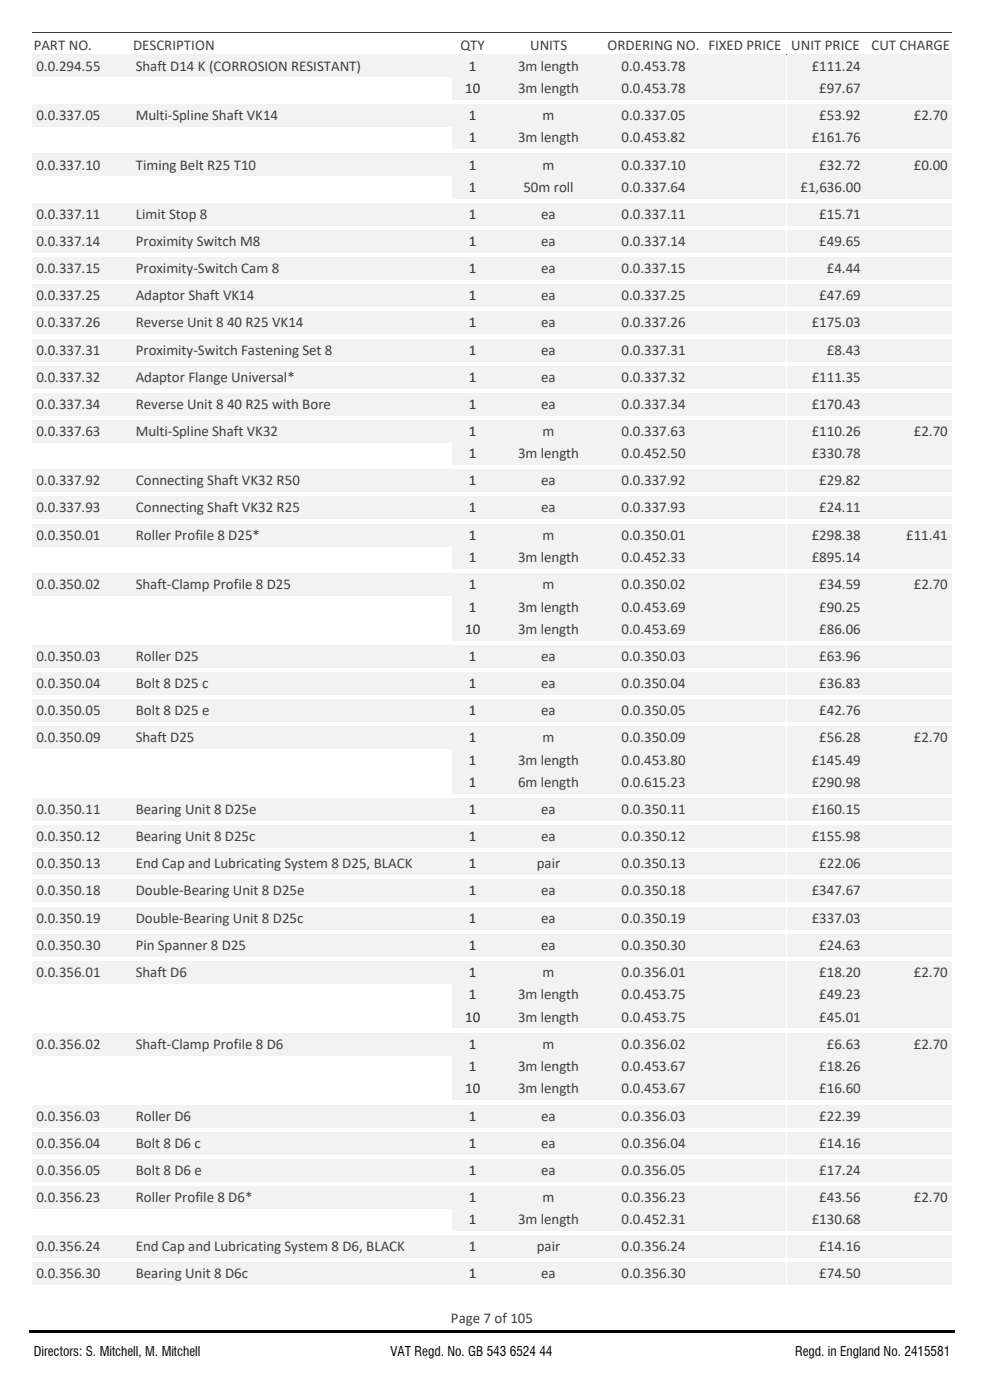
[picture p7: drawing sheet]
<svg xmlns="http://www.w3.org/2000/svg" width="210mm" height="297mm" viewBox="0 0 210 297" stroke-linecap="round" stroke-linejoin="round" font-family="sans-serif">
<defs><g id="words">
<g font-size="3.2" fill="#404040">
<text x="7.1" y="10.7">PART NO.</text>
<text x="28.2" y="10.7">DESCRIPTION</text>
<text x="97.6" y="10.7">QTY</text>
<text x="112.3" y="10.7">UNITS</text>
<text x="128.7" y="10.7">ORDERING NO. FIXED PRICE UNIT PRICE</text>
<text x="184.7" y="10.7">CUT CHARGE</text>
<text x="7.7" y="15">0.0.294.55</text>
<text x="28.8" y="15">Shaft D14 K (CORROSION RESISTANT)</text>
<text x="109.8" y="15">3m length</text>
<text x="131.7" y="15">0.0.453.78</text>
<text x="172" y="15">£111.24</text>
<text x="109.8" y="19.7">3m length</text>
<text x="131.7" y="19.7">0.0.453.78</text>
<text x="173.6" y="19.7">£97.67</text>
<text x="7.7" y="25.5">0.0.337.05</text>
<text x="28.8" y="25.5">Multi-Spline Shaft VK14</text>
<text x="115" y="25.5">m</text>
<text x="131.7" y="25.5">0.0.337.05</text>
<text x="173.6" y="25.5">£53.92</text>
<text x="193.6" y="25.5">£2.70</text>
<text x="7.7" y="36">0.0.337.10</text>
<text x="28.8" y="36">Timing Belt R25 T10</text>
<text x="109.8" y="30.2">3m length</text>
<text x="115" y="36">m</text>
<text x="131.7" y="30.2">0.0.453.82</text>
<text x="131.7" y="36">0.0.337.10</text>
<text x="172" y="30.2">£161.76</text>
<text x="173.6" y="36">£32.72</text>
<text x="193.6" y="36">£0.00</text>
<text x="110.9" y="40.7">50m roll</text>
<text x="131.7" y="40.7">0.0.337.64</text>
<text x="169.6" y="40.7">£1,636.00</text>
<text x="7.7" y="46.5">0.0.337.11</text>
<text x="28.8" y="46.5">Limit Stop 8</text>
<text x="114.7" y="46.5">ea</text>
<text x="131.7" y="46.5">0.0.337.11</text>
<text x="173.6" y="46.5">£15.71</text>
<text x="7.7" y="52.2">0.0.337.14</text>
<text x="28.8" y="52.2">Proximity Switch M8</text>
<text x="114.7" y="52.2">ea</text>
<text x="131.7" y="52.2">0.0.337.14</text>
<text x="173.6" y="52.2">£49.65</text>
<text x="7.7" y="58">0.0.337.15</text>
<text x="28.8" y="58">Proximity-Switch Cam 8</text>
<text x="114.7" y="58">ea</text>
<text x="131.7" y="58">0.0.337.15</text>
<text x="175.2" y="58">£4.44</text>
<text x="7.7" y="63.7">0.0.337.25</text>
<text x="28.8" y="63.7">Adaptor Shaft VK14</text>
<text x="114.7" y="63.7">ea</text>
<text x="131.7" y="63.7">0.0.337.25</text>
<text x="173.6" y="63.7">£47.69</text>
<text x="7.7" y="69.5">0.0.337.26</text>
<text x="28.8" y="69.5">Reverse Unit 8 40 R25 VK14</text>
<text x="114.7" y="69.5">ea</text>
<text x="131.7" y="69.5">0.0.337.26</text>
<text x="172" y="69.5">£175.03</text>
<text x="7.7" y="75.2">0.0.337.31</text>
<text x="28.8" y="75.2">Proximity-Switch Fastening Set 8</text>
<text x="114.7" y="75.2">ea</text>
<text x="131.7" y="75.2">0.0.337.31</text>
<text x="175.2" y="75.2">£8.43</text>
<text x="7.7" y="81">0.0.337.32</text>
<text x="28.8" y="81">Adaptor Flange Universal*</text>
<text x="114.7" y="81">ea</text>
<text x="131.7" y="81">0.0.337.32</text>
<text x="172" y="81">£111.35</text>
<text x="7.7" y="86.7">0.0.337.34</text>
<text x="28.8" y="86.7">Reverse Unit 8 40 R25 with Bore</text>
<text x="114.7" y="86.7">ea</text>
<text x="131.7" y="86.7">0.0.337.34</text>
<text x="172" y="86.7">£170.43</text>
<text x="7.7" y="92.4">0.0.337.63</text>
<text x="28.8" y="92.4">Multi-Spline Shaft VK32</text>
<text x="115" y="92.4">m</text>
<text x="131.7" y="92.4">0.0.337.63</text>
<text x="172" y="92.4">£110.26</text>
<text x="193.6" y="92.4">£2.70</text>
<text x="109.8" y="97.2">3m length</text>
<text x="131.7" y="97.2">0.0.452.50</text>
<text x="172" y="97.2">£330.78</text>
<text x="7.7" y="103">0.0.337.92</text>
<text x="28.8" y="103">Connecting Shaft VK32 R50</text>
<text x="114.7" y="103">ea</text>
<text x="131.7" y="103">0.0.337.92</text>
<text x="173.6" y="103">£29.82</text>
<text x="7.7" y="108.7">0.0.337.93</text>
<text x="28.8" y="108.7">Connecting Shaft VK32 R25</text>
<text x="114.7" y="108.7">ea</text>
<text x="131.7" y="108.7">0.0.337.93</text>
<text x="173.6" y="108.7">£24.11</text>
<text x="7.7" y="114.5">0.0.350.01</text>
<text x="28.8" y="114.5">Roller Profile 8 D25*</text>
<text x="109.8" y="119.2">3m length</text>
<text x="115" y="114.5">m</text>
<text x="131.7" y="114.5">0.0.350.01</text>
<text x="131.7" y="119.2">0.0.452.33</text>
<text x="172" y="114.5">£298.38</text>
<text x="172" y="119.2">£895.14</text>
<text x="192" y="114.5">£11.41</text>
<text x="7.7" y="124.9">0.0.350.02</text>
<text x="28.8" y="124.9">Shaft-Clamp Profile 8 D25</text>
<text x="115" y="124.9">m</text>
<text x="131.7" y="124.9">0.0.350.02</text>
<text x="173.6" y="124.9">£34.59</text>
<text x="193.6" y="124.9">£2.70</text>
<text x="109.8" y="129.7">3m length</text>
<text x="131.7" y="129.7">0.0.453.69</text>
<text x="173.6" y="129.7">£90.25</text>
<text x="109.8" y="134.4">3m length</text>
<text x="131.7" y="134.4">0.0.453.69</text>
<text x="173.6" y="134.4">£86.06</text>
<text x="7.7" y="140.2">0.0.350.03</text>
<text x="28.8" y="140.2">Roller D25</text>
<text x="114.7" y="140.2">ea</text>
<text x="131.7" y="140.2">0.0.350.03</text>
<text x="173.6" y="140.2">£63.96</text>
<text x="7.7" y="146">0.0.350.04</text>
<text x="28.8" y="146">Bolt 8 D25 c</text>
<text x="114.7" y="146">ea</text>
<text x="131.7" y="146">0.0.350.04</text>
<text x="173.6" y="146">£36.83</text>
<text x="7.7" y="151.7">0.0.350.05</text>
<text x="28.8" y="151.7">Bolt 8 D25 e</text>
<text x="114.7" y="151.7">ea</text>
<text x="131.7" y="151.7">0.0.350.05</text>
<text x="173.6" y="151.7">£42.76</text>
<text x="7.7" y="157.4">0.0.350.09</text>
<text x="28.8" y="157.4">Shaft D25</text>
<text x="115" y="157.4">m</text>
<text x="131.7" y="157.4">0.0.350.09</text>
<text x="173.6" y="157.4">£56.28</text>
<text x="193.6" y="157.4">£2.70</text>
<text x="109.8" y="162.2">3m length</text>
<text x="109.8" y="166.9">6m length</text>
<text x="131.7" y="162.2">0.0.453.80</text>
<text x="131.7" y="166.9">0.0.615.23</text>
<text x="172" y="162.2">£145.49</text>
<text x="172" y="166.9">£290.98</text>
<text x="7.7" y="172.7">0.0.350.11</text>
<text x="28.8" y="172.7">Bearing Unit 8 D25e</text>
<text x="114.7" y="172.7">ea</text>
<text x="131.7" y="172.7">0.0.350.11</text>
<text x="172" y="172.7">£160.15</text>
<text x="7.7" y="178.5">0.0.350.12</text>
<text x="28.8" y="178.5">Bearing Unit 8 D25c</text>
<text x="114.7" y="178.5">ea</text>
<text x="131.7" y="178.5">0.0.350.12</text>
<text x="172" y="178.5">£155.98</text>
<text x="7.7" y="184.2">0.0.350.13</text>
<text x="28.8" y="184.2">End Cap and Lubricating System 8 D25, BLACK</text>
<text x="113.7" y="184.2">pair</text>
<text x="131.7" y="184.2">0.0.350.13</text>
<text x="173.6" y="184.2">£22.06</text>
<text x="7.7" y="189.9">0.0.350.18</text>
<text x="28.8" y="189.9">Double-Bearing Unit 8 D25e</text>
<text x="114.7" y="189.9">ea</text>
<text x="131.7" y="189.9">0.0.350.18</text>
<text x="172" y="189.9">£347.67</text>
<text x="7.7" y="195.7">0.0.350.19</text>
<text x="28.8" y="195.7">Double-Bearing Unit 8 D25c</text>
<text x="114.7" y="195.7">ea</text>
<text x="131.7" y="195.7">0.0.350.19</text>
<text x="172" y="195.7">£337.03</text>
<text x="7.7" y="201.5">0.0.350.30</text>
<text x="28.8" y="201.5">Pin Spanner 8 D25</text>
<text x="114.7" y="201.5">ea</text>
<text x="131.7" y="201.5">0.0.350.30</text>
<text x="173.6" y="201.5">£24.63</text>
<text x="7.7" y="207.2">0.0.356.01</text>
<text x="28.8" y="207.2">Shaft D6</text>
<text x="115" y="207.2">m</text>
<text x="131.7" y="207.2">0.0.356.01</text>
<text x="173.6" y="207.2">£18.20</text>
<text x="193.6" y="207.2">£2.70</text>
<text x="109.8" y="212">3m length</text>
<text x="131.7" y="212">0.0.453.75</text>
<text x="173.6" y="212">£49.23</text>
<text x="109.8" y="216.7">3m length</text>
<text x="131.7" y="216.7">0.0.453.75</text>
<text x="173.6" y="216.7">£45.01</text>
<text x="7.7" y="222.4">0.0.356.02</text>
<text x="28.8" y="222.4">Shaft-Clamp Profile 8 D6</text>
<text x="109.8" y="227.2">3m length</text>
<text x="115" y="222.4">m</text>
<text x="131.7" y="222.4">0.0.356.02</text>
<text x="131.7" y="227.2">0.0.453.67</text>
<text x="173.6" y="227.2">£18.26</text>
<text x="175.2" y="222.4">£6.63</text>
<text x="193.6" y="222.4">£2.70</text>
<text x="109.8" y="231.9">3m length</text>
<text x="131.7" y="231.9">0.0.453.67</text>
<text x="173.6" y="231.9">£16.60</text>
<text x="7.7" y="237.7">0.0.356.03</text>
<text x="28.8" y="237.7">Roller D6</text>
<text x="114.7" y="237.7">ea</text>
<text x="131.7" y="237.7">0.0.356.03</text>
<text x="173.6" y="237.7">£22.39</text>
<text x="7.7" y="243.5">0.0.356.04</text>
<text x="28.8" y="243.5">Bolt 8 D6 c</text>
<text x="114.7" y="243.5">ea</text>
<text x="131.7" y="243.5">0.0.356.04</text>
<text x="173.6" y="243.5">£14.16</text>
<text x="7.7" y="249.2">0.0.356.05</text>
<text x="28.8" y="249.2">Bolt 8 D6 e</text>
<text x="114.7" y="249.2">ea</text>
<text x="131.7" y="249.2">0.0.356.05</text>
<text x="173.6" y="249.2">£17.24</text>
<text x="7.7" y="254.9">0.0.356.23</text>
<text x="28.8" y="254.9">Roller Profile 8 D6*</text>
<text x="115" y="254.9">m</text>
<text x="131.7" y="254.9">0.0.356.23</text>
<text x="173.6" y="254.9">£43.56</text>
<text x="193.6" y="254.9">£2.70</text>
<text x="109.8" y="259.7">3m length</text>
<text x="131.7" y="259.7">0.0.452.31</text>
<text x="172" y="259.7">£130.68</text>
<text x="7.7" y="265.4">0.0.356.24</text>
<text x="28.8" y="265.4">End Cap and Lubricating System 8 D6, BLACK</text>
<text x="113.7" y="265.4">pair</text>
<text x="131.7" y="265.4">0.0.356.24</text>
<text x="173.6" y="265.4">£14.16</text>
<text x="7.7" y="271.2">0.0.356.30</text>
<text x="28.8" y="271.2">Bearing Unit 8 D6c</text>
<text x="114.7" y="271.2">ea</text>
<text x="131.7" y="271.2">0.0.356.30</text>
<text x="173.6" y="271.2">£74.50</text>
<text x="95.6" y="280.5">Page 7 of 105</text>
</g>
<g font-size="3.2" fill="#222a35">
<text x="99.4" y="15">1</text>
<text x="98.6" y="19.7">10</text>
<text x="99.4" y="25.5">1</text>
<text x="99.4" y="30.2">1</text>
<text x="99.4" y="36">1</text>
<text x="99.4" y="40.7">1</text>
<text x="99.4" y="46.5">1</text>
<text x="99.4" y="52.2">1</text>
<text x="99.4" y="58">1</text>
<text x="99.4" y="63.7">1</text>
<text x="99.4" y="69.5">1</text>
<text x="99.4" y="75.2">1</text>
<text x="99.4" y="81">1</text>
<text x="99.4" y="86.7">1</text>
<text x="99.4" y="92.4">1</text>
<text x="99.4" y="97.2">1</text>
<text x="99.4" y="103">1</text>
<text x="99.4" y="108.7">1</text>
<text x="99.4" y="114.5">1</text>
<text x="99.4" y="119.2">1</text>
<text x="99.4" y="124.9">1</text>
<text x="99.4" y="129.7">1</text>
<text x="98.6" y="134.4">10</text>
<text x="99.4" y="140.2">1</text>
<text x="99.4" y="146">1</text>
<text x="99.4" y="151.7">1</text>
<text x="99.4" y="157.4">1</text>
<text x="99.4" y="162.2">1</text>
<text x="99.4" y="166.9">1</text>
<text x="99.4" y="172.7">1</text>
<text x="99.4" y="178.5">1</text>
<text x="99.4" y="184.2">1</text>
<text x="99.4" y="189.9">1</text>
<text x="99.4" y="195.7">1</text>
<text x="99.4" y="201.5">1</text>
<text x="99.4" y="207.2">1</text>
<text x="99.4" y="212">1</text>
<text x="98.6" y="216.7">10</text>
<text x="99.4" y="222.4">1</text>
<text x="99.4" y="227.2">1</text>
<text x="98.6" y="231.9">10</text>
<text x="99.4" y="237.7">1</text>
<text x="99.4" y="243.5">1</text>
<text x="99.4" y="249.2">1</text>
<text x="99.4" y="254.9">1</text>
<text x="99.4" y="259.7">1</text>
<text x="99.4" y="265.4">1</text>
<text x="99.4" y="271.2">1</text>
</g>
<g font-size="2.8">
<text x="7.1" y="287.6">Directors: S. Mitchell, M. Mitchell</text>
<text x="82.7" y="287.6">VAT Regd. No. GB 543 6524 44</text>
<text x="168.5" y="287.6">Regd. in England No. 2415581</text>
</g>
</g></defs>
<path d="M104.5 6.9h23.5" fill="none" stroke="#404040" stroke-width=".21"/>
<path d="M104.5 6.9h23.5" fill="none" stroke="#404040" stroke-width=".21"/>
<path d="M104.5 11.6h23.5" fill="none" stroke="#404040" stroke-width=".21"/>
<path d="M104.5 11.6h23.5" fill="none" stroke="#404040" stroke-width=".21"/>
<path d="M6.8 6.9h21.2" fill="none" stroke="#404040" stroke-width=".21"/>
<path d="M6.8 6.9h21.2" fill="none" stroke="#404040" stroke-width=".21"/>
<path d="M6.8 11.6h21.2" fill="none" stroke="#404040" stroke-width=".21"/>
<path d="M6.8 11.6h21.2" fill="none" stroke="#404040" stroke-width=".21"/>
<path d="M95.8 6.9h8.8" fill="none" stroke="#404040" stroke-width=".21"/>
<path d="M95.8 6.9h8.8" fill="none" stroke="#404040" stroke-width=".21"/>
<path d="M95.8 11.6h8.8" fill="none" stroke="#404040" stroke-width=".21"/>
<path d="M95.8 11.6h8.8" fill="none" stroke="#404040" stroke-width=".21"/>
<path d="M183.2 6.9h18.5" fill="none" stroke="#404040" stroke-width=".21"/>
<path d="M183.2 6.9h18.5" fill="none" stroke="#404040" stroke-width=".21"/>
<path d="M183.2 11.6h18.5" fill="none" stroke="#404040" stroke-width=".21"/>
<path d="M183.2 11.6h18.5" fill="none" stroke="#404040" stroke-width=".21"/>
<path d="M166.6 6.9h16.7" fill="none" stroke="#404040" stroke-width=".21"/>
<path d="M166.6 6.9h16.7" fill="none" stroke="#404040" stroke-width=".21"/>
<path d="M166.6 11.6h16.7" fill="none" stroke="#404040" stroke-width=".21"/>
<path d="M166.6 11.6h16.7" fill="none" stroke="#404040" stroke-width=".21"/>
<path d="M149 6.9h17.7" fill="none" stroke="#404040" stroke-width=".21"/>
<path d="M149 6.9h17.7" fill="none" stroke="#404040" stroke-width=".21"/>
<path d="M149 11.6h17.7" fill="none" stroke="#404040" stroke-width=".21"/>
<path d="M149 11.6h17.7" fill="none" stroke="#404040" stroke-width=".21"/>
<path d="M127.9 6.9h21.1" fill="none" stroke="#404040" stroke-width=".21"/>
<path d="M127.9 6.9h21.1" fill="none" stroke="#404040" stroke-width=".21"/>
<path d="M127.9 11.6h21.1" fill="none" stroke="#404040" stroke-width=".21"/>
<path d="M127.9 11.6h21.1" fill="none" stroke="#404040" stroke-width=".21"/>
<path d="M27.9 6.9h68" fill="none" stroke="#404040" stroke-width=".21"/>
<path d="M27.9 6.9h68" fill="none" stroke="#404040" stroke-width=".21"/>
<path d="M27.9 11.6h68" fill="none" stroke="#404040" stroke-width=".21"/>
<path d="M27.9 11.6h68" fill="none" stroke="#404040" stroke-width=".21"/>
<g fill="#f2f2f2">
<path d="M6.9 11.6h21v4.7h-21z" fill-rule="evenodd"/>
<path d="M95.9 11.6h8.6v4.7h-8.6z" fill-rule="evenodd"/>
<path d="M128 11.6h21v4.7h-21z" fill-rule="evenodd"/>
<path d="M149 11.6h17.6v4.7h-17.6z" fill-rule="evenodd"/>
<path d="M166.7 11.6h16.5v4.7h-16.5z" fill-rule="evenodd"/>
<path d="M183.3 11.6h18.3v4.7h-18.3z" fill-rule="evenodd"/>
<path d="M28 11.6h67.8v4.7h-67.8z" fill-rule="evenodd"/>
<path d="M104.6 11.6h23.3v4.7h-23.3z" fill-rule="evenodd"/>
<path d="M95.9 16.4h8.6v4.7h-8.6z" fill-rule="evenodd"/>
<path d="M128 16.4h21v4.7h-21z" fill-rule="evenodd"/>
<path d="M149 16.4h17.6v4.7h-17.6z" fill-rule="evenodd"/>
<path d="M166.7 16.4h16.5v4.7h-16.5z" fill-rule="evenodd"/>
<path d="M183.3 16.4h18.3v4.7h-18.3z" fill-rule="evenodd"/>
<path d="M104.6 16.4h23.3v4.7h-23.3z" fill-rule="evenodd"/>
<path d="M6.9 22.1h21v4.7h-21z" fill-rule="evenodd"/>
<path d="M95.9 22.1h8.6v4.7h-8.6z" fill-rule="evenodd"/>
<path d="M128 22.1h21v4.7h-21z" fill-rule="evenodd"/>
<path d="M149 22.1h17.6v4.7h-17.6z" fill-rule="evenodd"/>
<path d="M166.7 22.1h16.5v4.7h-16.5z" fill-rule="evenodd"/>
<path d="M183.3 22.1h18.3v4.7h-18.3z" fill-rule="evenodd"/>
<path d="M28 22.1h67.8v4.7h-67.8z" fill-rule="evenodd"/>
<path d="M104.6 22.1h23.3v4.7h-23.3z" fill-rule="evenodd"/>
<path d="M95.9 26.9h8.6v4.7h-8.6z" fill-rule="evenodd"/>
<path d="M128 26.9h21v4.7h-21z" fill-rule="evenodd"/>
<path d="M149 26.9h17.6v4.7h-17.6z" fill-rule="evenodd"/>
<path d="M166.7 26.9h16.5v4.7h-16.5z" fill-rule="evenodd"/>
<path d="M183.3 26.9h18.3v4.7h-18.3z" fill-rule="evenodd"/>
<path d="M104.6 26.9h23.3v4.7h-23.3z" fill-rule="evenodd"/>
<path d="M6.9 32.7h21v4.6h-21z" fill-rule="evenodd"/>
<path d="M95.9 32.7h8.6v4.6h-8.6z" fill-rule="evenodd"/>
<path d="M128 32.7h21v4.6h-21z" fill-rule="evenodd"/>
<path d="M149 32.7h17.6v4.6h-17.6z" fill-rule="evenodd"/>
<path d="M166.7 32.7h16.5v4.6h-16.5z" fill-rule="evenodd"/>
<path d="M183.3 32.7h18.3v4.6h-18.3z" fill-rule="evenodd"/>
<path d="M28 32.7h67.8v4.6h-67.8z" fill-rule="evenodd"/>
<path d="M104.6 32.7h23.3v4.6h-23.3z" fill-rule="evenodd"/>
<path d="M95.9 37.4h8.6v4.7h-8.6z" fill-rule="evenodd"/>
<path d="M128 37.4h21v4.7h-21z" fill-rule="evenodd"/>
<path d="M149 37.4h17.6v4.7h-17.6z" fill-rule="evenodd"/>
<path d="M166.7 37.4h16.5v4.7h-16.5z" fill-rule="evenodd"/>
<path d="M183.3 37.4h18.3v4.7h-18.3z" fill-rule="evenodd"/>
<path d="M104.6 37.4h23.3v4.7h-23.3z" fill-rule="evenodd"/>
<path d="M6.9 43.1h21v4.7h-21z" fill-rule="evenodd"/>
<path d="M95.9 43.1h8.6v4.7h-8.6z" fill-rule="evenodd"/>
<path d="M128 43.1h21v4.7h-21z" fill-rule="evenodd"/>
<path d="M149 43.1h17.6v4.7h-17.6z" fill-rule="evenodd"/>
<path d="M166.7 43.1h16.5v4.7h-16.5z" fill-rule="evenodd"/>
<path d="M183.3 43.1h18.3v4.7h-18.3z" fill-rule="evenodd"/>
<path d="M28 43.1h67.8v4.7h-67.8z" fill-rule="evenodd"/>
<path d="M104.6 43.1h23.3v4.7h-23.3z" fill-rule="evenodd"/>
<path d="M6.9 48.9h21v4.7h-21z" fill-rule="evenodd"/>
<path d="M95.9 48.9h8.6v4.7h-8.6z" fill-rule="evenodd"/>
<path d="M128 48.9h21v4.7h-21z" fill-rule="evenodd"/>
<path d="M149 48.9h17.6v4.7h-17.6z" fill-rule="evenodd"/>
<path d="M166.7 48.9h16.5v4.7h-16.5z" fill-rule="evenodd"/>
<path d="M183.3 48.9h18.3v4.7h-18.3z" fill-rule="evenodd"/>
<path d="M28 48.9h67.8v4.7h-67.8z" fill-rule="evenodd"/>
<path d="M104.6 48.9h23.3v4.7h-23.3z" fill-rule="evenodd"/>
<path d="M6.9 54.6h21v4.7h-21z" fill-rule="evenodd"/>
<path d="M95.9 54.6h8.6v4.7h-8.6z" fill-rule="evenodd"/>
<path d="M128 54.6h21v4.7h-21z" fill-rule="evenodd"/>
<path d="M149 54.6h17.6v4.7h-17.6z" fill-rule="evenodd"/>
<path d="M166.7 54.6h16.5v4.7h-16.5z" fill-rule="evenodd"/>
<path d="M183.3 54.6h18.3v4.7h-18.3z" fill-rule="evenodd"/>
<path d="M28 54.6h67.8v4.7h-67.8z" fill-rule="evenodd"/>
<path d="M104.6 54.6h23.3v4.7h-23.3z" fill-rule="evenodd"/>
<path d="M6.9 60.4h21v4.7h-21z" fill-rule="evenodd"/>
<path d="M95.9 60.4h8.6v4.7h-8.6z" fill-rule="evenodd"/>
<path d="M128 60.4h21v4.7h-21z" fill-rule="evenodd"/>
<path d="M149 60.4h17.6v4.7h-17.6z" fill-rule="evenodd"/>
<path d="M166.7 60.4h16.5v4.7h-16.5z" fill-rule="evenodd"/>
<path d="M183.3 60.4h18.3v4.7h-18.3z" fill-rule="evenodd"/>
<path d="M28 60.4h67.8v4.7h-67.8z" fill-rule="evenodd"/>
<path d="M104.6 60.4h23.3v4.7h-23.3z" fill-rule="evenodd"/>
<path d="M6.9 66.1h21v4.7h-21z" fill-rule="evenodd"/>
<path d="M95.9 66.1h8.6v4.7h-8.6z" fill-rule="evenodd"/>
<path d="M128 66.1h21v4.7h-21z" fill-rule="evenodd"/>
<path d="M149 66.1h17.6v4.7h-17.6z" fill-rule="evenodd"/>
<path d="M166.7 66.1h16.5v4.7h-16.5z" fill-rule="evenodd"/>
<path d="M183.3 66.1h18.3v4.7h-18.3z" fill-rule="evenodd"/>
<path d="M28 66.1h67.8v4.7h-67.8z" fill-rule="evenodd"/>
<path d="M104.6 66.1h23.3v4.7h-23.3z" fill-rule="evenodd"/>
<path d="M6.9 71.9h21v4.7h-21z" fill-rule="evenodd"/>
<path d="M95.9 71.9h8.6v4.7h-8.6z" fill-rule="evenodd"/>
<path d="M128 71.9h21v4.7h-21z" fill-rule="evenodd"/>
<path d="M149 71.9h17.6v4.7h-17.6z" fill-rule="evenodd"/>
<path d="M166.7 71.9h16.5v4.7h-16.5z" fill-rule="evenodd"/>
<path d="M183.3 71.9h18.3v4.7h-18.3z" fill-rule="evenodd"/>
<path d="M28 71.9h67.8v4.7h-67.8z" fill-rule="evenodd"/>
<path d="M104.6 71.9h23.3v4.7h-23.3z" fill-rule="evenodd"/>
<path d="M6.9 77.6h21v4.7h-21z" fill-rule="evenodd"/>
<path d="M95.9 77.6h8.6v4.7h-8.6z" fill-rule="evenodd"/>
<path d="M128 77.6h21v4.7h-21z" fill-rule="evenodd"/>
<path d="M149 77.6h17.6v4.7h-17.6z" fill-rule="evenodd"/>
<path d="M166.7 77.6h16.5v4.7h-16.5z" fill-rule="evenodd"/>
<path d="M183.3 77.6h18.3v4.7h-18.3z" fill-rule="evenodd"/>
<path d="M28 77.6h67.8v4.7h-67.8z" fill-rule="evenodd"/>
<path d="M104.6 77.6h23.3v4.7h-23.3z" fill-rule="evenodd"/>
<path d="M6.9 83.4h21v4.7h-21z" fill-rule="evenodd"/>
<path d="M95.9 83.4h8.6v4.7h-8.6z" fill-rule="evenodd"/>
<path d="M128 83.4h21v4.7h-21z" fill-rule="evenodd"/>
<path d="M149 83.4h17.6v4.7h-17.6z" fill-rule="evenodd"/>
<path d="M166.7 83.4h16.5v4.7h-16.5z" fill-rule="evenodd"/>
<path d="M183.3 83.4h18.3v4.7h-18.3z" fill-rule="evenodd"/>
<path d="M28 83.4h67.8v4.7h-67.8z" fill-rule="evenodd"/>
<path d="M104.6 83.4h23.3v4.7h-23.3z" fill-rule="evenodd"/>
<path d="M6.9 89.1h21v4.7h-21z" fill-rule="evenodd"/>
<path d="M95.9 89.1h8.6v4.7h-8.6z" fill-rule="evenodd"/>
<path d="M128 89.1h21v4.7h-21z" fill-rule="evenodd"/>
<path d="M149 89.1h17.6v4.7h-17.6z" fill-rule="evenodd"/>
<path d="M166.7 89.1h16.5v4.7h-16.5z" fill-rule="evenodd"/>
<path d="M183.3 89.1h18.3v4.7h-18.3z" fill-rule="evenodd"/>
<path d="M28 89.1h67.8v4.7h-67.8z" fill-rule="evenodd"/>
<path d="M104.6 89.1h23.3v4.7h-23.3z" fill-rule="evenodd"/>
<path d="M95.9 93.9h8.6v4.7h-8.6z" fill-rule="evenodd"/>
<path d="M128 93.9h21v4.7h-21z" fill-rule="evenodd"/>
<path d="M149 93.9h17.6v4.7h-17.6z" fill-rule="evenodd"/>
<path d="M166.7 93.9h16.5v4.7h-16.5z" fill-rule="evenodd"/>
<path d="M183.3 93.9h18.3v4.7h-18.3z" fill-rule="evenodd"/>
<path d="M104.6 93.9h23.3v4.7h-23.3z" fill-rule="evenodd"/>
<path d="M6.9 99.6h21v4.7h-21z" fill-rule="evenodd"/>
<path d="M95.9 99.6h8.6v4.7h-8.6z" fill-rule="evenodd"/>
<path d="M128 99.6h21v4.7h-21z" fill-rule="evenodd"/>
<path d="M149 99.6h17.6v4.7h-17.6z" fill-rule="evenodd"/>
<path d="M166.7 99.6h16.5v4.7h-16.5z" fill-rule="evenodd"/>
<path d="M183.3 99.6h18.3v4.7h-18.3z" fill-rule="evenodd"/>
<path d="M28 99.6h67.8v4.7h-67.8z" fill-rule="evenodd"/>
<path d="M104.6 99.6h23.3v4.7h-23.3z" fill-rule="evenodd"/>
<path d="M6.9 105.4h21v4.7h-21z" fill-rule="evenodd"/>
<path d="M95.9 105.4h8.6v4.7h-8.6z" fill-rule="evenodd"/>
<path d="M128 105.4h21v4.7h-21z" fill-rule="evenodd"/>
<path d="M149 105.4h17.6v4.7h-17.6z" fill-rule="evenodd"/>
<path d="M166.7 105.4h16.5v4.7h-16.5z" fill-rule="evenodd"/>
<path d="M183.3 105.4h18.3v4.7h-18.3z" fill-rule="evenodd"/>
<path d="M28 105.4h67.8v4.7h-67.8z" fill-rule="evenodd"/>
<path d="M104.6 105.4h23.3v4.7h-23.3z" fill-rule="evenodd"/>
<path d="M6.9 111.2h21v4.6h-21z" fill-rule="evenodd"/>
<path d="M95.9 111.2h8.6v4.6h-8.6z" fill-rule="evenodd"/>
<path d="M128 111.2h21v4.6h-21z" fill-rule="evenodd"/>
<path d="M149 111.2h17.6v4.6h-17.6z" fill-rule="evenodd"/>
<path d="M166.7 111.2h16.5v4.6h-16.5z" fill-rule="evenodd"/>
<path d="M183.3 111.2h18.3v4.6h-18.3z" fill-rule="evenodd"/>
<path d="M28 111.2h67.8v4.6h-67.8z" fill-rule="evenodd"/>
<path d="M104.6 111.2h23.3v4.6h-23.3z" fill-rule="evenodd"/>
<path d="M95.9 115.9h8.6v4.7h-8.6z" fill-rule="evenodd"/>
<path d="M128 115.9h21v4.7h-21z" fill-rule="evenodd"/>
<path d="M149 115.9h17.6v4.7h-17.6z" fill-rule="evenodd"/>
<path d="M166.7 115.9h16.5v4.7h-16.5z" fill-rule="evenodd"/>
<path d="M183.3 115.9h18.3v4.7h-18.3z" fill-rule="evenodd"/>
<path d="M104.6 115.9h23.3v4.7h-23.3z" fill-rule="evenodd"/>
<path d="M6.9 121.6h21v4.7h-21z" fill-rule="evenodd"/>
<path d="M95.9 121.6h8.6v4.7h-8.6z" fill-rule="evenodd"/>
<path d="M128 121.6h21v4.7h-21z" fill-rule="evenodd"/>
<path d="M149 121.6h17.6v4.7h-17.6z" fill-rule="evenodd"/>
<path d="M166.7 121.6h16.5v4.7h-16.5z" fill-rule="evenodd"/>
<path d="M183.3 121.6h18.3v4.7h-18.3z" fill-rule="evenodd"/>
<path d="M28 121.6h67.8v4.7h-67.8z" fill-rule="evenodd"/>
<path d="M104.6 121.6h23.3v4.7h-23.3z" fill-rule="evenodd"/>
<path d="M95.9 126.4h8.6v4.7h-8.6z" fill-rule="evenodd"/>
<path d="M128 126.4h21v4.7h-21z" fill-rule="evenodd"/>
<path d="M149 126.4h17.6v4.7h-17.6z" fill-rule="evenodd"/>
<path d="M166.7 126.4h16.5v4.7h-16.5z" fill-rule="evenodd"/>
<path d="M183.3 126.4h18.3v4.7h-18.3z" fill-rule="evenodd"/>
<path d="M104.6 126.4h23.3v4.7h-23.3z" fill-rule="evenodd"/>
<path d="M95.9 131.1h8.6v4.7h-8.6z" fill-rule="evenodd"/>
<path d="M128 131.1h21v4.7h-21z" fill-rule="evenodd"/>
<path d="M149 131.1h17.6v4.7h-17.6z" fill-rule="evenodd"/>
<path d="M166.7 131.1h16.5v4.7h-16.5z" fill-rule="evenodd"/>
<path d="M183.3 131.1h18.3v4.7h-18.3z" fill-rule="evenodd"/>
<path d="M104.6 131.1h23.3v4.7h-23.3z" fill-rule="evenodd"/>
<path d="M6.9 136.9h21v4.7h-21z" fill-rule="evenodd"/>
<path d="M95.9 136.9h8.6v4.7h-8.6z" fill-rule="evenodd"/>
<path d="M128 136.9h21v4.7h-21z" fill-rule="evenodd"/>
<path d="M149 136.9h17.6v4.7h-17.6z" fill-rule="evenodd"/>
<path d="M166.7 136.9h16.5v4.7h-16.5z" fill-rule="evenodd"/>
<path d="M183.3 136.9h18.3v4.7h-18.3z" fill-rule="evenodd"/>
<path d="M28 136.9h67.8v4.7h-67.8z" fill-rule="evenodd"/>
<path d="M104.6 136.9h23.3v4.7h-23.3z" fill-rule="evenodd"/>
<path d="M6.9 142.6h21v4.7h-21z" fill-rule="evenodd"/>
<path d="M95.9 142.6h8.6v4.7h-8.6z" fill-rule="evenodd"/>
<path d="M128 142.6h21v4.7h-21z" fill-rule="evenodd"/>
<path d="M149 142.6h17.6v4.7h-17.6z" fill-rule="evenodd"/>
<path d="M166.7 142.6h16.5v4.7h-16.5z" fill-rule="evenodd"/>
<path d="M183.3 142.6h18.3v4.7h-18.3z" fill-rule="evenodd"/>
<path d="M28 142.6h67.8v4.7h-67.8z" fill-rule="evenodd"/>
<path d="M104.6 142.6h23.3v4.7h-23.3z" fill-rule="evenodd"/>
<path d="M6.9 148.4h21v4.7h-21z" fill-rule="evenodd"/>
<path d="M95.9 148.4h8.6v4.7h-8.6z" fill-rule="evenodd"/>
<path d="M128 148.4h21v4.7h-21z" fill-rule="evenodd"/>
<path d="M149 148.4h17.6v4.7h-17.6z" fill-rule="evenodd"/>
<path d="M166.7 148.4h16.5v4.7h-16.5z" fill-rule="evenodd"/>
<path d="M183.3 148.4h18.3v4.7h-18.3z" fill-rule="evenodd"/>
<path d="M28 148.4h67.8v4.7h-67.8z" fill-rule="evenodd"/>
<path d="M104.6 148.4h23.3v4.7h-23.3z" fill-rule="evenodd"/>
<path d="M6.9 154.1h21v4.7h-21z" fill-rule="evenodd"/>
<path d="M95.9 154.1h8.6v4.7h-8.6z" fill-rule="evenodd"/>
<path d="M128 154.1h21v4.7h-21z" fill-rule="evenodd"/>
<path d="M149 154.1h17.6v4.7h-17.6z" fill-rule="evenodd"/>
<path d="M166.7 154.1h16.5v4.7h-16.5z" fill-rule="evenodd"/>
<path d="M183.3 154.1h18.3v4.7h-18.3z" fill-rule="evenodd"/>
<path d="M28 154.1h67.8v4.7h-67.8z" fill-rule="evenodd"/>
<path d="M104.6 154.1h23.3v4.7h-23.3z" fill-rule="evenodd"/>
<path d="M95.9 158.9h8.6v4.7h-8.6z" fill-rule="evenodd"/>
<path d="M128 158.9h21v4.7h-21z" fill-rule="evenodd"/>
<path d="M149 158.9h17.6v4.7h-17.6z" fill-rule="evenodd"/>
<path d="M166.7 158.9h16.5v4.7h-16.5z" fill-rule="evenodd"/>
<path d="M183.3 158.9h18.3v4.7h-18.3z" fill-rule="evenodd"/>
<path d="M104.6 158.9h23.3v4.7h-23.3z" fill-rule="evenodd"/>
<path d="M95.9 163.6h8.6v4.7h-8.6z" fill-rule="evenodd"/>
<path d="M128 163.6h21v4.7h-21z" fill-rule="evenodd"/>
<path d="M149 163.6h17.6v4.7h-17.6z" fill-rule="evenodd"/>
<path d="M166.7 163.6h16.5v4.7h-16.5z" fill-rule="evenodd"/>
<path d="M183.3 163.6h18.3v4.7h-18.3z" fill-rule="evenodd"/>
<path d="M104.6 163.6h23.3v4.7h-23.3z" fill-rule="evenodd"/>
<path d="M6.9 169.4h21v4.7h-21z" fill-rule="evenodd"/>
<path d="M95.9 169.4h8.6v4.7h-8.6z" fill-rule="evenodd"/>
<path d="M128 169.4h21v4.7h-21z" fill-rule="evenodd"/>
<path d="M149 169.4h17.6v4.7h-17.6z" fill-rule="evenodd"/>
<path d="M166.7 169.4h16.5v4.7h-16.5z" fill-rule="evenodd"/>
<path d="M183.3 169.4h18.3v4.7h-18.3z" fill-rule="evenodd"/>
<path d="M28 169.4h67.8v4.7h-67.8z" fill-rule="evenodd"/>
<path d="M104.6 169.4h23.3v4.7h-23.3z" fill-rule="evenodd"/>
<path d="M6.9 175.1h21v4.7h-21z" fill-rule="evenodd"/>
<path d="M95.9 175.1h8.6v4.7h-8.6z" fill-rule="evenodd"/>
<path d="M128 175.1h21v4.7h-21z" fill-rule="evenodd"/>
<path d="M149 175.1h17.6v4.7h-17.6z" fill-rule="evenodd"/>
<path d="M166.7 175.1h16.5v4.7h-16.5z" fill-rule="evenodd"/>
<path d="M183.3 175.1h18.3v4.7h-18.3z" fill-rule="evenodd"/>
<path d="M28 175.1h67.8v4.7h-67.8z" fill-rule="evenodd"/>
<path d="M104.6 175.1h23.3v4.7h-23.3z" fill-rule="evenodd"/>
<path d="M6.9 180.9h21v4.6h-21z" fill-rule="evenodd"/>
<path d="M95.9 180.9h8.6v4.6h-8.6z" fill-rule="evenodd"/>
<path d="M128 180.9h21v4.6h-21z" fill-rule="evenodd"/>
<path d="M149 180.9h17.6v4.6h-17.6z" fill-rule="evenodd"/>
<path d="M166.7 180.9h16.5v4.6h-16.5z" fill-rule="evenodd"/>
<path d="M183.3 180.9h18.3v4.6h-18.3z" fill-rule="evenodd"/>
<path d="M28 180.9h67.8v4.6h-67.8z" fill-rule="evenodd"/>
<path d="M104.6 180.9h23.3v4.6h-23.3z" fill-rule="evenodd"/>
<path d="M6.9 186.6h21v4.7h-21z" fill-rule="evenodd"/>
<path d="M95.9 186.6h8.6v4.7h-8.6z" fill-rule="evenodd"/>
<path d="M128 186.6h21v4.7h-21z" fill-rule="evenodd"/>
<path d="M149 186.6h17.6v4.7h-17.6z" fill-rule="evenodd"/>
<path d="M166.7 186.6h16.5v4.7h-16.5z" fill-rule="evenodd"/>
<path d="M183.3 186.6h18.3v4.7h-18.3z" fill-rule="evenodd"/>
<path d="M28 186.6h67.8v4.7h-67.8z" fill-rule="evenodd"/>
<path d="M104.6 186.6h23.3v4.7h-23.3z" fill-rule="evenodd"/>
<path d="M6.9 192.4h21v4.7h-21z" fill-rule="evenodd"/>
<path d="M95.9 192.4h8.6v4.7h-8.6z" fill-rule="evenodd"/>
<path d="M128 192.4h21v4.7h-21z" fill-rule="evenodd"/>
<path d="M149 192.4h17.6v4.7h-17.6z" fill-rule="evenodd"/>
<path d="M166.7 192.4h16.5v4.7h-16.5z" fill-rule="evenodd"/>
<path d="M183.3 192.4h18.3v4.7h-18.3z" fill-rule="evenodd"/>
<path d="M28 192.4h67.8v4.7h-67.8z" fill-rule="evenodd"/>
<path d="M104.6 192.4h23.3v4.7h-23.3z" fill-rule="evenodd"/>
<path d="M6.9 198.1h21v4.7h-21z" fill-rule="evenodd"/>
<path d="M95.9 198.1h8.6v4.7h-8.6z" fill-rule="evenodd"/>
<path d="M128 198.1h21v4.7h-21z" fill-rule="evenodd"/>
<path d="M149 198.1h17.6v4.7h-17.6z" fill-rule="evenodd"/>
<path d="M166.7 198.1h16.5v4.7h-16.5z" fill-rule="evenodd"/>
<path d="M183.3 198.1h18.3v4.7h-18.3z" fill-rule="evenodd"/>
<path d="M28 198.1h67.8v4.7h-67.8z" fill-rule="evenodd"/>
<path d="M104.6 198.1h23.3v4.7h-23.3z" fill-rule="evenodd"/>
<path d="M6.9 203.9h21v4.6h-21z" fill-rule="evenodd"/>
<path d="M95.9 203.9h8.6v4.6h-8.6z" fill-rule="evenodd"/>
<path d="M128 203.9h21v4.6h-21z" fill-rule="evenodd"/>
<path d="M149 203.9h17.6v4.6h-17.6z" fill-rule="evenodd"/>
<path d="M166.7 203.9h16.5v4.6h-16.5z" fill-rule="evenodd"/>
<path d="M183.3 203.9h18.3v4.6h-18.3z" fill-rule="evenodd"/>
<path d="M28 203.9h67.8v4.6h-67.8z" fill-rule="evenodd"/>
<path d="M104.6 203.9h23.3v4.6h-23.3z" fill-rule="evenodd"/>
<path d="M95.9 208.6h8.6v4.7h-8.6z" fill-rule="evenodd"/>
<path d="M128 208.6h21v4.7h-21z" fill-rule="evenodd"/>
<path d="M149 208.6h17.6v4.7h-17.6z" fill-rule="evenodd"/>
<path d="M166.7 208.6h16.5v4.7h-16.5z" fill-rule="evenodd"/>
<path d="M183.3 208.6h18.3v4.7h-18.3z" fill-rule="evenodd"/>
<path d="M104.6 208.6h23.3v4.7h-23.3z" fill-rule="evenodd"/>
<path d="M95.9 213.4h8.6v4.7h-8.6z" fill-rule="evenodd"/>
<path d="M128 213.4h21v4.7h-21z" fill-rule="evenodd"/>
<path d="M149 213.4h17.6v4.7h-17.6z" fill-rule="evenodd"/>
<path d="M166.7 213.4h16.5v4.7h-16.5z" fill-rule="evenodd"/>
<path d="M183.3 213.4h18.3v4.7h-18.3z" fill-rule="evenodd"/>
<path d="M104.6 213.4h23.3v4.7h-23.3z" fill-rule="evenodd"/>
<path d="M6.9 219.1h21v4.7h-21z" fill-rule="evenodd"/>
<path d="M95.9 219.1h8.6v4.7h-8.6z" fill-rule="evenodd"/>
<path d="M128 219.1h21v4.7h-21z" fill-rule="evenodd"/>
<path d="M149 219.1h17.6v4.7h-17.6z" fill-rule="evenodd"/>
<path d="M166.7 219.1h16.5v4.7h-16.5z" fill-rule="evenodd"/>
<path d="M183.3 219.1h18.3v4.7h-18.3z" fill-rule="evenodd"/>
<path d="M28 219.1h67.8v4.7h-67.8z" fill-rule="evenodd"/>
<path d="M104.6 219.1h23.3v4.7h-23.3z" fill-rule="evenodd"/>
<path d="M95.9 223.9h8.6v4.7h-8.6z" fill-rule="evenodd"/>
<path d="M128 223.9h21v4.7h-21z" fill-rule="evenodd"/>
<path d="M149 223.9h17.6v4.7h-17.6z" fill-rule="evenodd"/>
<path d="M166.7 223.9h16.5v4.7h-16.5z" fill-rule="evenodd"/>
<path d="M183.3 223.9h18.3v4.7h-18.3z" fill-rule="evenodd"/>
<path d="M104.6 223.9h23.3v4.7h-23.3z" fill-rule="evenodd"/>
<path d="M95.9 228.6h8.6v4.7h-8.6z" fill-rule="evenodd"/>
<path d="M128 228.6h21v4.7h-21z" fill-rule="evenodd"/>
<path d="M149 228.6h17.6v4.7h-17.6z" fill-rule="evenodd"/>
<path d="M166.7 228.6h16.5v4.7h-16.5z" fill-rule="evenodd"/>
<path d="M183.3 228.6h18.3v4.7h-18.3z" fill-rule="evenodd"/>
<path d="M104.6 228.6h23.3v4.7h-23.3z" fill-rule="evenodd"/>
<path d="M6.9 234.4h21v4.7h-21z" fill-rule="evenodd"/>
<path d="M95.9 234.4h8.6v4.7h-8.6z" fill-rule="evenodd"/>
<path d="M128 234.4h21v4.7h-21z" fill-rule="evenodd"/>
<path d="M149 234.4h17.6v4.7h-17.6z" fill-rule="evenodd"/>
<path d="M166.7 234.4h16.5v4.7h-16.5z" fill-rule="evenodd"/>
<path d="M183.3 234.4h18.3v4.7h-18.3z" fill-rule="evenodd"/>
<path d="M28 234.4h67.8v4.7h-67.8z" fill-rule="evenodd"/>
<path d="M104.6 234.4h23.3v4.7h-23.3z" fill-rule="evenodd"/>
<path d="M6.9 240.1h21v4.7h-21z" fill-rule="evenodd"/>
<path d="M95.9 240.1h8.6v4.7h-8.6z" fill-rule="evenodd"/>
<path d="M128 240.1h21v4.7h-21z" fill-rule="evenodd"/>
<path d="M149 240.1h17.6v4.7h-17.6z" fill-rule="evenodd"/>
<path d="M166.7 240.1h16.5v4.7h-16.5z" fill-rule="evenodd"/>
<path d="M183.3 240.1h18.3v4.7h-18.3z" fill-rule="evenodd"/>
<path d="M28 240.1h67.8v4.7h-67.8z" fill-rule="evenodd"/>
<path d="M104.6 240.1h23.3v4.7h-23.3z" fill-rule="evenodd"/>
<path d="M6.9 245.9h21v4.6h-21z" fill-rule="evenodd"/>
<path d="M95.9 245.9h8.6v4.6h-8.6z" fill-rule="evenodd"/>
<path d="M128 245.9h21v4.6h-21z" fill-rule="evenodd"/>
<path d="M149 245.9h17.6v4.6h-17.6z" fill-rule="evenodd"/>
<path d="M166.7 245.9h16.5v4.6h-16.5z" fill-rule="evenodd"/>
<path d="M183.3 245.9h18.3v4.6h-18.3z" fill-rule="evenodd"/>
<path d="M28 245.9h67.8v4.6h-67.8z" fill-rule="evenodd"/>
<path d="M104.6 245.9h23.3v4.6h-23.3z" fill-rule="evenodd"/>
<path d="M6.9 251.6h21v4.7h-21z" fill-rule="evenodd"/>
<path d="M95.9 251.6h8.6v4.7h-8.6z" fill-rule="evenodd"/>
<path d="M128 251.6h21v4.7h-21z" fill-rule="evenodd"/>
<path d="M149 251.6h17.6v4.7h-17.6z" fill-rule="evenodd"/>
<path d="M166.7 251.6h16.5v4.7h-16.5z" fill-rule="evenodd"/>
<path d="M183.3 251.6h18.3v4.7h-18.3z" fill-rule="evenodd"/>
<path d="M28 251.6h67.8v4.7h-67.8z" fill-rule="evenodd"/>
<path d="M104.6 251.6h23.3v4.7h-23.3z" fill-rule="evenodd"/>
<path d="M95.9 256.4h8.6v4.7h-8.6z" fill-rule="evenodd"/>
<path d="M128 256.4h21v4.7h-21z" fill-rule="evenodd"/>
<path d="M149 256.4h17.6v4.7h-17.6z" fill-rule="evenodd"/>
<path d="M166.7 256.4h16.5v4.7h-16.5z" fill-rule="evenodd"/>
<path d="M183.3 256.4h18.3v4.7h-18.3z" fill-rule="evenodd"/>
<path d="M104.6 256.4h23.3v4.7h-23.3z" fill-rule="evenodd"/>
<path d="M6.9 262.1h21v4.7h-21z" fill-rule="evenodd"/>
<path d="M95.9 262.1h8.6v4.7h-8.6z" fill-rule="evenodd"/>
<path d="M128 262.1h21v4.7h-21z" fill-rule="evenodd"/>
<path d="M149 262.1h17.6v4.7h-17.6z" fill-rule="evenodd"/>
<path d="M166.7 262.1h16.5v4.7h-16.5z" fill-rule="evenodd"/>
<path d="M183.3 262.1h18.3v4.7h-18.3z" fill-rule="evenodd"/>
<path d="M28 262.1h67.8v4.7h-67.8z" fill-rule="evenodd"/>
<path d="M104.6 262.1h23.3v4.7h-23.3z" fill-rule="evenodd"/>
<path d="M6.9 267.9h21v4.6h-21z" fill-rule="evenodd"/>
<path d="M95.9 267.9h8.6v4.6h-8.6z" fill-rule="evenodd"/>
<path d="M128 267.9h21v4.6h-21z" fill-rule="evenodd"/>
<path d="M149 267.9h17.6v4.6h-17.6z" fill-rule="evenodd"/>
<path d="M166.7 267.9h16.5v4.6h-16.5z" fill-rule="evenodd"/>
<path d="M183.3 267.9h18.3v4.6h-18.3z" fill-rule="evenodd"/>
<path d="M28 267.9h67.8v4.6h-67.8z" fill-rule="evenodd"/>
<path d="M104.6 267.9h23.3v4.6h-23.3z" fill-rule="evenodd"/>
</g>
<path d="M6.2 282.6h196.1" fill="none" stroke="#000" stroke-width=".35"/>
<path d="M6.2 282.3h196.1" fill="none" stroke="#000" stroke-width=".36"/>
<use href="#words"/>
</svg>
